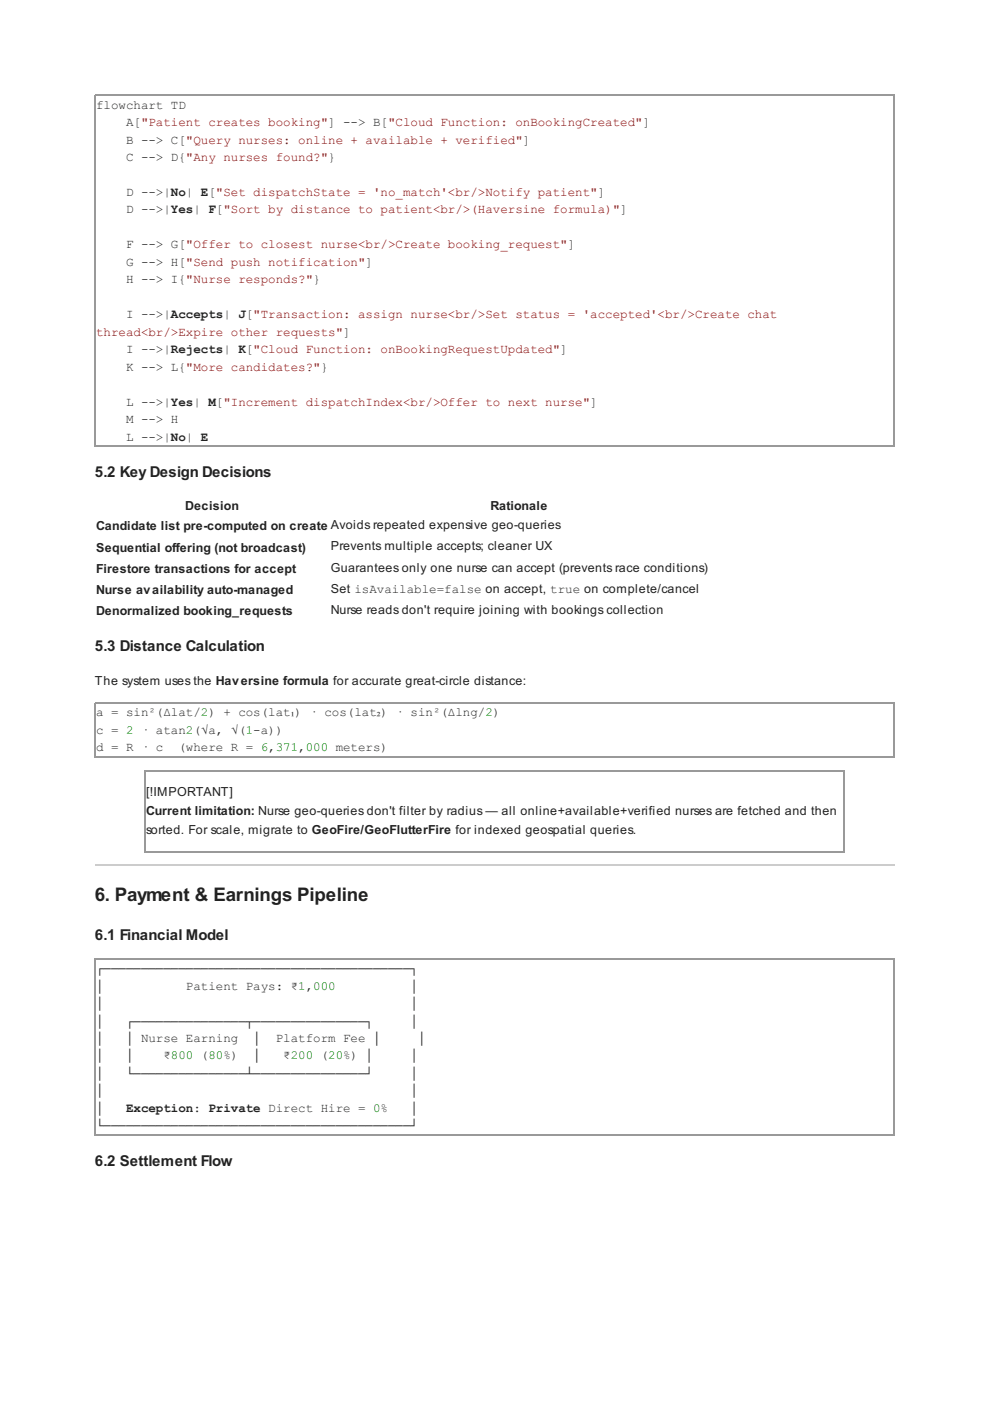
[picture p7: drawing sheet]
<svg xmlns="http://www.w3.org/2000/svg" width="210mm" height="297mm" viewBox="0 0 210 297" stroke-linecap="round" stroke-linejoin="round" font-family="sans-serif">
<defs><g id="words">
<text font-size="4" fill="#222" x="20.1" y="191">6. Payment &amp; Earnings Pipeline</text>
<g font-size="3.2" fill="#222">
<text x="20.1" y="101.1">5.2 Key Design Decisions</text>
<text x="20.1" y="138.1">5.3 Distance Calculation</text>
<text x="20.1" y="199.2">6.1 Financial Model</text>
<text x="20.1" y="247.1">6.2 Settlement Flow</text>
</g>
<g font-size="2.6" fill="#222">
<text x="20.4" y="23">flowchart TD</text>
<text x="26.7" y="26.7">A[&quot;Patient creates booking&quot;] --&gt; B[&quot;Cloud Function: onBookingCreated&quot;]</text>
<text x="26.7" y="30.4">B --&gt; C[&quot;Query nurses: online + available + verified&quot;]</text>
<text x="26.7" y="34.1">C --&gt; D{&quot;Any nurses found?&quot;}</text>
<text x="26.7" y="41.5">D --&gt;|No| E[&quot;Set dispatchState = 'no_match'&lt;br/&gt;Notify patient&quot;]</text>
<text x="26.7" y="45.2">D --&gt;|Yes| F[&quot;Sort by distance to patient&lt;br/&gt;(Haversine formula)&quot;]</text>
<text x="26.7" y="52.7">F --&gt; G[&quot;Offer to closest nurse&lt;br/&gt;Create booking_request&quot;]</text>
<text x="26.7" y="56.4">G --&gt; H[&quot;Send push notification&quot;]</text>
<text x="26.7" y="60.1">H --&gt; I{&quot;Nurse responds?&quot;}</text>
<text x="26.7" y="67.5">I --&gt;|Accepts| J[&quot;Transaction: assign nurse&lt;br/&gt;Set status = 'accepted'&lt;br/&gt;Create chat</text>
<text x="26.7" y="74.9">I --&gt;|Rejects| K[&quot;Cloud Function: onBookingRequestUpdated&quot;]</text>
<text x="26.7" y="78.6">K --&gt; L{&quot;More candidates?&quot;}</text>
<text x="26.7" y="86">L --&gt;|Yes| M[&quot;Increment dispatchIndex&lt;br/&gt;Offer to next nurse&quot;]</text>
<text x="26.7" y="89.7">M --&gt; H</text>
<text x="26.7" y="93.4">L --&gt;|No| E</text>
<text x="20.4" y="112.4">Candidate list pre-computed on create Avoids repeated expensive geo-queries</text>
<text x="39.3" y="108.2">Decision</text>
<text x="104" y="108.2">Rationale</text>
<text x="20.4" y="116.9">Sequential offering (not broadcast)</text>
<text x="70.1" y="116.7">Prevents multiple accepts; cleaner UX</text>
<text x="20.4" y="121.4">Firestore transactions for accept</text>
<text x="20.4" y="125.9">Nurse availability auto-managed</text>
<text x="70.1" y="121.2">Guarantees only one nurse can accept (prevents race conditions)</text>
<text x="70.1" y="125.7">Set isAvailable=false on accept, true on complete/cancel</text>
<text x="20.4" y="130.4">Denormalized booking_requests</text>
<text x="70.1" y="130.2">Nurse reads don't require joining with bookings collection</text>
<text x="20.1" y="145.3">The system uses the Haversine formula for accurate great-circle distance:</text>
<text x="20.4" y="151.9">a = sin²(Δlat/2) + cos(lat₁) · cos(lat₂) · sin²(Δlng/2)</text>
<text x="20.4" y="155.6">c = 2 · atan2(√a, √(1-a))</text>
<text x="20.4" y="159.3">d = R · c</text>
<text x="37.8" y="159.3">(where R = 6,371,000 meters)</text>
<text x="31" y="168.8">[</text>
<text x="31" y="172.8">Current limitation: Nurse geo-queries don't filter by radius — all online+available+verified nurses are fetched and then</text>
<text x="31.7" y="168.8">!IMPORTANT]</text>
<text x="31" y="176.7">sorted. For scale, migrate to GeoFire/GeoFlutterFire for indexed geospatial queries.</text>
<text x="20.4" y="206.1">┌─────────────────────────────────────────┐</text>
<text x="20.4" y="209.8">│</text>
<text x="39.4" y="209.8">Patient Pays: ₹1,000</text>
<text x="87" y="209.8">│</text>
<text x="20.4" y="213.5">│</text>
<text x="87" y="213.5">│</text>
<text x="20.4" y="217.2">│</text>
<text x="20.4" y="220.9">│</text>
<text x="26.7" y="217.2">┌───────────────┬───────────────┐</text>
<text x="26.7" y="220.9">│ Nurse Earning</text>
<text x="53.7" y="220.9">│</text>
<text x="58.5" y="220.9">Platform Fee │</text>
<text x="87" y="217.2">│</text>
<text x="88.6" y="220.9">│</text>
<text x="20.4" y="224.6">│</text>
<text x="26.7" y="224.6">│</text>
<text x="34.7" y="224.6">₹800 (80%)</text>
<text x="53.7" y="224.6">│</text>
<text x="60.1" y="224.6">₹200 (20%) │</text>
<text x="87" y="224.6">│</text>
<text x="20.4" y="228.3">│</text>
<text x="20.4" y="232">│</text>
<text x="26.7" y="228.3">└───────────────┴───────────────┘</text>
<text x="87" y="228.3">│</text>
<text x="87" y="232">│</text>
<text x="20.4" y="235.7">│</text>
<text x="20.4" y="239.4">└─────────────────────────────────────────┘</text>
<text x="26.7" y="235.7">Exception: Private Direct Hire = 0%</text>
<text x="87" y="235.7">│</text>
</g>
<text font-size="2.6" fill="#800" x="20.4" y="71.2">thread&lt;br/&gt;Expire other requests&quot;]</text>
</g></defs>
<g fill="none" stroke="#999" stroke-width=".26">
<path d="M20.1 20.2h169.6M20.2 20.1v74.6M189.6 20.1v74.6M20.1 94.6h169.6M20.1 149.1h169.6M20.2 149v11.6M189.6 149v11.6M20.1 160.5h169.6M30.7 163.4h148.4M30.8 163.2v17.5M179 163.2v17.5M30.7 180.6h148.4"/>
<path d="M20.1 203.3h169.6M20.2 203.2v37.6M189.6 203.2v37.6M20.1 240.6h169.6"/>
</g>
<path d="M20.1 183.5h169.6" fill="none" stroke="#ccc" stroke-width=".26"/>
<use href="#words"/>
</svg>
